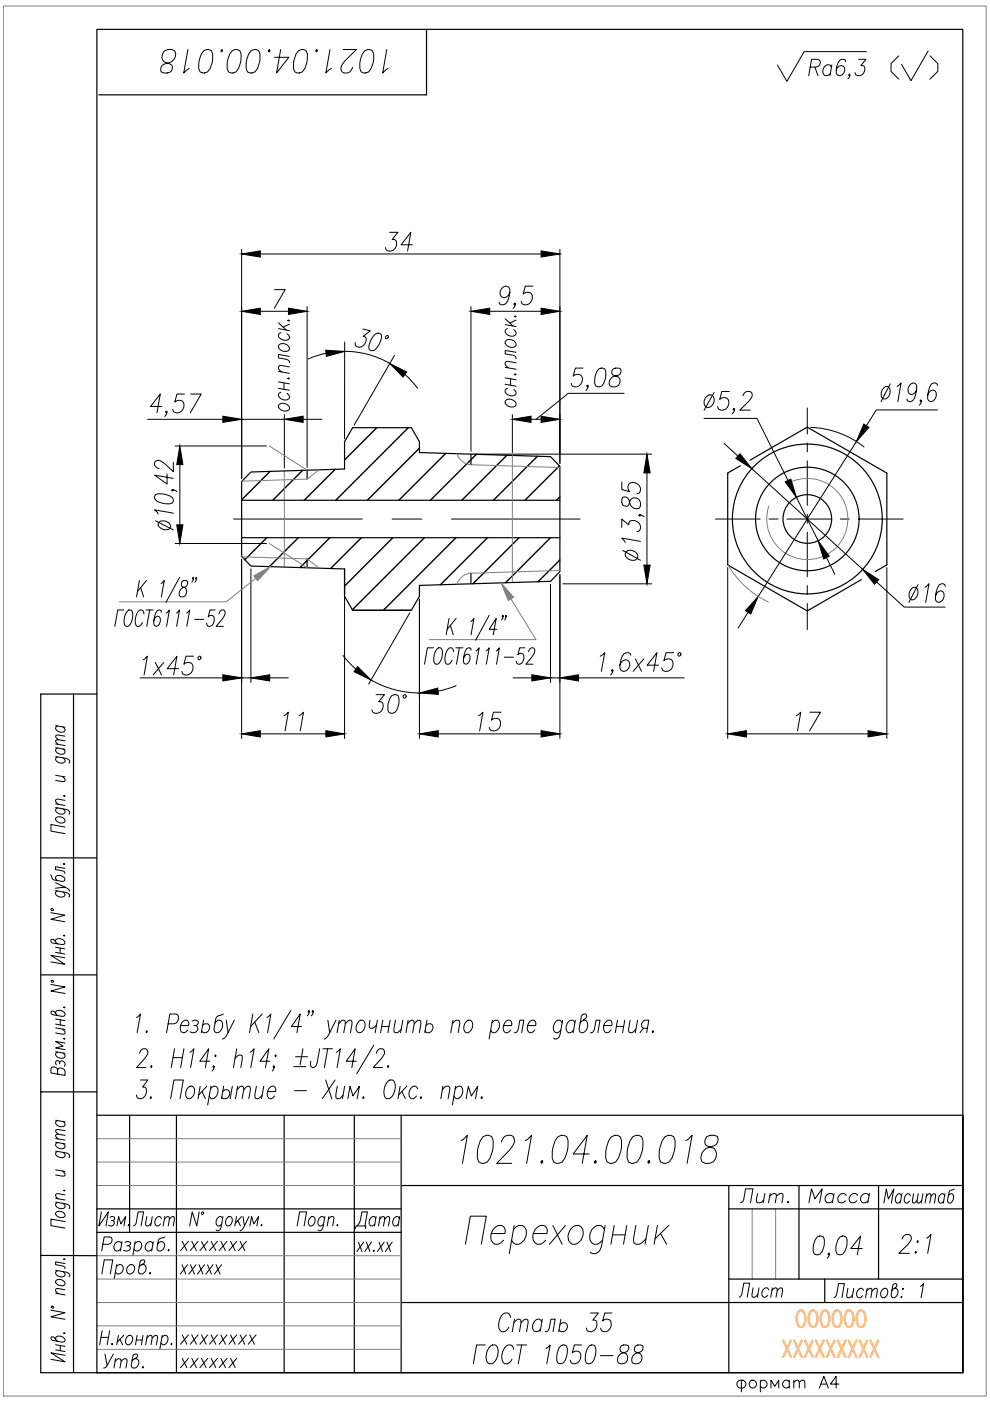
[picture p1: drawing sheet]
<svg xmlns="http://www.w3.org/2000/svg" width="210mm" height="297mm" viewBox="0 0 210 297" stroke-linecap="round" stroke-linejoin="round" font-family="sans-serif">
<defs><g id="words">
<text font-size="10.1" x="96.7" y="248">1021.04.00.018</text>
<g font-size="8.8">
<text x="32.8" y="16.6">1021.04.00.018</text>
<text x="187.7" y="18">( )</text>
</g>
<text font-size="7.9" x="189.4" y="267.1">2:1</text>
<g font-size="7.5">
<text x="104.4" y="283.6">Сталь 35</text>
<text x="99.1" y="290.3">ГОСТ 1050-88</text>
</g>
<text font-size="7.1" x="74.1" y="261.8">Дата</text>
<text font-size="7.1" fill="#ffbf7f" x="167.6" y="282.6">OOOOOO</text>
<g font-size="6.6">
<text x="186.3" y="256.5">Масштаб</text>
<text x="20.8" y="291.4">Утв.</text>
<text x="154.9" y="296.3">формат А4</text>
</g>
<g font-size="6.2">
<text x="155.9" y="256.1">Лит.</text>
<text x="170.4" y="256.1">Масса</text>
<text x="27.2" y="261.1">Лист</text>
<text x="155.6" y="276.2">Лист</text>
<text x="175.7" y="276.2">Листов: 1</text>
</g>
<text font-size="5.7" x="110.4" y="87.5" transform="rotate(-90 110.4 87.5)">осн.плоск.</text>
<g font-size="5.3">
<text x="62.1" y="88.5" transform="rotate(-90 62.1 88.5)">осн.плоск.</text>
<text x="74.4" y="266.7">xx.xx</text>
</g>
<g font-size="4.9">
<text x="37" y="266.3">xxxxxxx</text>
<text x="37" y="271.3">xxxxx</text>
<text x="37" y="286.1">xxxxxxxx</text>
<text x="37" y="291">xxxxxx</text>
</g>
</g></defs>
<!-- layer: Ax -->
<g fill="none" stroke="#000" stroke-width=".21">
<path d="M171.2 86.5v5.5M171.2 93.9v1.9M171.2 97.7v9.4M49.6 110h27.2M83.1 110h6.3M95.7 110h27.3M151.7 110h9.5M163.1 110h1.9M166.8 110h9.5M171.2 109.1v1.8M171.2 112.8v9.5M178.2 110h1.9"/>
<path d="M182 110h9.5M171.2 124.2v1.8M171.2 128v5.5"/>
</g>
<!-- layer: Hatch -->
<g fill="none" stroke="#000" stroke-width=".3">
<path d="M57.3 99.9l-6.1 6.1M64.2 99.7l-6.4 6.4M71.1 99.5l-6.6 6.6M79.9 90.7l-6.8 6.8M86.6 90.7l-15.4 15.4M88.9 95l-11 11.1M94.5 96.1l-9.9 10M101 96.3l-9.7 9.8M107.5 96.5l-9.6 9.6M113.9 96.7l-9.3 9.4M118.6 98.8l-7.3 7.3M56.6 114l-4.7 4.7"/>
<path d="M63.3 114l-6.2 6.1M69.9 114l-6.3 6.3M76.6 114l-6.5 6.5M83.3 114l-10.2 10.3M90 114l-15.3 15.3M96.7 114l-15.4 15.4M103.4 114l-10 10M110.1 114l-9.8 9.8M116.7 114l-9.5 9.5M118.7 118.7l-4.6 4.6M118.7 105.3l-.7 .8"/>
</g>
<!-- layer: 0 -->
<g fill="none" stroke="#000" stroke-width=".25">
<path d="M20.5 6.2h183.6v284.8h-183.6zM90.4 6.2v13.9h-69.4M65.1 99.7v1.9M99.9 96.3v2.2M157 98.8l-2.7 1.6v19.3M159 97.6l12.2-7 16.8 9.7v19.4M51.2 106.1h67.5M51.2 114h67.5M53.2 100.1l19.9-.7v-5.7l1.7-3h12.4l1.7 3v2.2l27.8 .9 2 2.1v22.3l-2 2.1-27.8 .8v2.3l-1.7 3h-12.4l-1.7-3v-5.8l-19.9-.6-2-2v-15.9zM65.1 118.5v1.9M154.3 119.7l16.8 9.8 11.5-6.6M188 119.7l-2.4 1.5"/>
<path d="M74.8 129.4h12.4M99.9 121.5v2.3M15.6 147.2v143.8M20.5 147.2h-11.9v143.8h195.5M8.6 181.9h11.9M8.6 206.7h11.9M8.6 231.5h.1M8.6 231.5h11.9M20.5 236.5h183.6M27.5 236.5v24.8M37.4 236.5v54.5M60.2 236.5v54.5"/>
<path d="M75.1 236.5v54.5M85.1 236.5v54.5M20.5 256.3h64.6M85.1 251.4h119M154.5 251.4v39.6M154.5 256.3h49.6M169.4 251.4v19.8M186.3 251.4v19.8M8.6 266.2h11.9M20.5 261.3h64.6M85.1 276.2h119M154.5 271.2h49.6"/>
<path d="M204.1 291v-54.5v54.5"/>
<circle cx="171.2" cy="110" r="15.9"/>
<circle cx="171.2" cy="110" r="11"/>
<circle cx="171.2" cy="110" r="5.2"/>
</g>
<!-- layer: Slim -->
<g fill="none" stroke="#808080" stroke-width=".21">
<path d="M.7 1.3h208.4v294.7h-208.4zM57.1 94.6l8 5.1M60.3 99.8v20.4M67.7 99.6l-2.6 2-13.9 .4M96.9 96.2a3.3 3.3 0 0 0 3 2.3l18.8 .6M108.6 96.6v26.9M51.2 118.1l13.9 .4 2.6 2M57.1 115.2l8 5.2M154.4 119.8a19.4 19.4 0 0 0 8.5 7.8M168 102a8.6 8.6 0 0 1 11.7 6.8 8.6 8.6 0 0 1-9.3 9.8 8.6 8.6 0 0 1-7.4-11.3M54.2 122.6l-6.2 5h-22.7M108.3 127l5.3 8.6h-22.6"/>
<path d="M118.7 120.9l-18.8 .6a3.3 3.3 0 0 0-3 2.4M20.5 246.4h64.6M20.5 241.4h64.6M20.5 251.4h64.6M159.5 256.3v14.9M164.5 256.3v14.9M20.5 271.2h64.6M20.5 266.2h64.6M20.5 276.2h64.6M20.5 286.1h64.6M20.5 281.1h64.6"/>
</g>
<!-- layer: Text -->
<g fill="none" stroke="#000" stroke-width=".21">
<path d="M171.8 14.2h1.2a.85 .85 0 0 0 .9-.7 .85 .85 0 0 0-.6-.9h-1.2l-.6 3.4M172.8 14.2l.6 1.8M176.3 14.2a.82 .82 0 0 0-.8-.5 .82 .82 0 0 0-.8 .5 1.02 1.02 0 0 0-.3 1.2 1.02 1.02 0 0 0 1 .6l.7-.4M176.4 13.7l-.4 2.3M179.3 13.1l-.1-.4-.7-.1a2.18 2.18 0 0 0-1.2 2.3v.7l.2 .3a1.15 1.15 0 0 0 1.4-.4 1.15 1.15 0 0 0-.1-1.4 1.02 1.02 0 0 0-1.5 .8M180.2 15.9l-.2 .1-.1-.1 .2-.2a.72 .72 0 0 1-.3 1M182.1 12.6h1.5l-1.1 1.3 .7 .2a1.26 1.26 0 0 1-.2 1.6 1.26 1.26 0 0 1-1.6 0l-.1-.3M183.7 10.9h-13.2l-3.7 6.4-2-3.5M26.3 129.3h-1.3l-.7 3.5M27.1 129.5l.2-.2h.5a2.62 2.62 0 0 1-.7 3.5h-.4a2.67 2.67 0 0 1 .4-3.3zM29.6 123.1l-.7 3.5M29.8 124.6l.6 2"/>
<path d="M30.5 130.2v-.4l-.4-.5a1.41 1.41 0 0 0-1.3 1.3 2.16 2.16 0 0 0 .3 2.2 1.04 1.04 0 0 0 1.1-.8M31 129.3h1.5M31.1 123.1l-1.9 2.3M31.7 129.3l-.6 3.5M34.2 123.7l.6-.6-.6 3.5M34.2 129.8v-.3l-.5-.2a2.44 2.44 0 0 0-1.1 2.3v.7l.4 .5a1.23 1.23 0 0 0 1-.9 1.23 1.23 0 0 0-.5-1.3 1.05 1.05 0 0 0-.9 1M35.3 130l.6-.7-.6 3.5M37.4 130l.7-.7-.6 3.5M38.1 122.4l-2.9 5.3M38.7 123.3a.78 .78 0 0 0 .4 1.3 1.03 1.03 0 0 1 .4 1.3 1.03 1.03 0 0 1-1.4 .5 1.42 1.42 0 0 1 1.2-2 .78 .78 0 0 0 .1-1.3zM39.6 130l.6-.7-.6 3.5M41 122.6l-.1 .1-.1-.1 .2-.2a.92 .92 0 0 1-.3 1"/>
<path d="M41.3 131.3h1.9M41.7 122.6l-.2 .1v-.1l.1-.2v.5l-.3 .5M45.6 129.3h-1.1l-.3 1.5a.69 .69 0 0 1 .6-.3 .69 .69 0 0 1 .6 .5 1.36 1.36 0 0 1-1.2 1.8l-.3-.2-.1-.5M46.4 130.2v-.2a.74 .74 0 0 1 1.2-.5 1.35 1.35 0 0 1-.4 1.6l-1.4 1.7h1.6M91.9 137.4h-1.3l-.6 3.4M92.7 137.5l.3-.1h.4a2.62 2.62 0 0 1-.6 3.4h-.4a2.67 2.67 0 0 1 .3-3.3zM95.2 131.1l-.6 3.5M95.5 132.6l.6 2M96.2 138.2l-.4-.8a1.41 1.41 0 0 0-1.3 1.3 2.13 2.13 0 0 0 .2 2.1 1.04 1.04 0 0 0 1.1-.8M96.6 137.4h1.5M96.7 131.1l-1.9 2.3M97.4 137.4l-.6 3.4"/>
<path d="M99.8 131.8l.7-.7-.6 3.5M99.9 137.9l-.1-.4-.5-.1a2.45 2.45 0 0 0-1 2.3v.6l.4 .5a1.3 1.3 0 0 0 .8-2l-.3-.1a.99 .99 0 0 0-.9 1M100.9 138l.7-.6-.6 3.4M103.1 138l.6-.6-.6 3.4M103.7 130.5l-2.9 5.2M105.2 138l.7-.6-.6 3.4M105.3 133.4h-1.6l1.5-2.3-.6 3.5M106.7 130.6l-.1 .2-.1-.2 .1-.1a.92 .92 0 0 1-.3 .9M106.9 139.3h2M107.3 130.6l-.1 .2-.1-.2 .2-.1v.1l-.3 .8M111.3 137.4h-1.1l-.4 1.4a.69 .69 0 0 1 .7-.3 .69 .69 0 0 1 .6 .5 1.36 1.36 0 0 1-1.2 1.8l-.3-.1-.1-.5M112.1 138.2v-.2a.74 .74 0 0 1 1.2-.5 1.35 1.35 0 0 1-.4 1.7l-1.4 1.6h1.5"/>
<path d="M11.8 158.5l2 .4M11.8 157.7l2 .4M11.8 153.9l2 .3M12.2 158.6l-.4 .3a1.18 1.18 0 0 0 2 .7v-.3l-.4-.5M12.2 153.9l-.4 .4a1.18 1.18 0 0 0 2 .6v-.3l-.4-.5M13.8 157.1l-1.9-.2-.1 .3 .6 .6M13.8 156.1l-1.9-.2-.1 .3 .6 .6M11.8 171.2l2.7 .6a.5 .5 0 0 1 .1 .8M11.8 160.4l2.7 .6a.5 .5 0 0 1 .1 .8M11.8 170.4l2 .4M11.8 164.4l2 .3M11.9 173.3a1.22 1.22 0 0 1 1.9 .9 1.18 1.18 0 0 1-2-.7z"/>
<path d="M12.2 171.3l-.4 .3a1.18 1.18 0 0 0 2 .7v-.3l-.4-.5M12.2 160.5l-.4 .3a1.18 1.18 0 0 0 2 .7v-.3l-.4-.5M13.2 164.6l.6 .6-.2 .5-1.8-.2M13.5 168.7l.3 .1zM13.8 175.3l-3-.5v1.4l3 .5M13.8 169.7l-1.9-.2-.1 .4 .6 .6M10.8 193.5l2.9 .5-2.9 .9 2.9 .5M10.8 185.5a1.33 1.33 0 0 0 .7 1.1l1.7 .3 .4-.1 .1-.2a1.17 1.17 0 0 0-1.9-.7v.3l.4 .5M10.9 192.7h.4v.3h-.4zM11.8 199.6v-.3a1.17 1.17 0 0 1 1.9 .7l-.1 .2-.4 .1-2.1-.4-.3-.3 .1-.4a.84 .84 0 0 1 1 .7l.3 .2M11.8 188.8l2.7 .6a.52 .52 0 0 1 .1 .8M11.8 187.1l1.9 1-1.9 .2"/>
<path d="M12.2 188.9a.5 .5 0 0 0-.4 .3 .5 .5 0 0 0 .1 .5 1.26 1.26 0 0 0 1.8 .2v-.3l-.4-.5M13.5 198.4l.1-.1 .1 .1zM13.5 183.2l.1-.1 .1 .1zM13.7 188.1a1.13 1.13 0 0 1 1 .9M13.7 184.1l-1.9-.3v.6l1.8 .4 .1 .4M10.8 208.7l3 .6-3 .8 3 .5M10.9 207.9h.4v.3h-.4zM11.8 200.8l1.9 .4M11.8 201.9l1.9 .4M11.8 214.9v-.4a1.18 1.18 0 0 1 2 .7l-.6 .3-2.1-.4-.3-.3v-.3l.2-.1a.88 .88 0 0 1 .9 .7l.3 .2M11.8 217.9l2 .4M11.8 216l2 .4"/>
<path d="M11.8 217.1l2 .4M12.7 201v1.1M12.8 216.2v1.1M13.2 218.2l.6 .6-.2 .4-1.8-.2M13.5 213.6h.3l-.2 .1zM13.7 203.1l-2.9-.6 2.9 1.9-2.9-.5M28.9 215.7l.9-.7-.7 3.9M31.1 218.6l.1 .2-.1 .1-.1-.1zM35.7 217.1h1.2a1.28 1.28 0 0 0 .8-1.9l-.4-.2h-1.3l-.7 3.9M38.3 217.4h1.7a.73 .73 0 0 0-.2-.9 .73 .73 0 0 0-.9 0 1.59 1.59 0 0 0-.2 2.4h.4l.7-.5M40.7 216.5l.5-.2 .8 .2 .1 .4-.2 .4-.8 .1M41.5 217.4a.79 .79 0 0 1 .5 .9 .79 .79 0 0 1-.7 .6h-.6l-.4-.1"/>
<path d="M43 217.4a.85 .85 0 0 1 1.3-.2 .85 .85 0 0 1-.1 1.4l-.5 .3h-.6l-.3-.3M43.2 216.3l-.5 2.6M47.4 215l-1.1 .4-.5 .5-.4 2.3 .2 .6 .2 .1a1.53 1.53 0 0 0 1.3-1 1.53 1.53 0 0 0-.4-1.6h-.4l-.7 .6M48 216.3l.4 2.6 1.3-2.6M48.4 218.9a1.62 1.62 0 0 1-1.3 1.4M53.6 215l-.7 3.9M54 216.7l.9 2.2M55.6 215l-2.5 2.6M56.6 215.7l.8-.7-.7 3.9M61.7 214.2l-3.7 6.1M63.9 217.6h-2.1l1.9-2.6-.7 3.9M65.6 214.4l-.2 .2-.1-.2 .2-.2a.97 .97 0 0 1-.3 1.2"/>
<path d="M66.4 214.4l-.1 .2-.1-.2 .1-.2a.97 .97 0 0 1-.3 1.2M69.5 216.3l.4 2.6 1.3-2.6M69.9 218.9a1.65 1.65 0 0 1-1.2 1.4M71.8 217.1l.9-.8 .5 .2v.6l-.3 1.8M71.9 216.3l-.4 2.6M73.2 217.1l.9-.8 .5 .2v.6l-.3 1.8M76.2 216.5l.7-.2a1.53 1.53 0 0 1 .4 1.6 1.53 1.53 0 0 1-1.3 1 1.56 1.56 0 0 1 .2-2.4zM78.5 216.3l-.2 1v.5l.3 .2 .7-.2 .5-.5M80 216.3l-.4 2.6M80.9 217.6h1.6M81.2 216.3l-.5 2.6M82.7 216.3l-.5 2.6"/>
<path d="M83.8 216.3l-.3 1.9 .1 .6 .2 .1h.4l.9-.7M85.4 216.3l-.5 2.6M86.4 217.1l.9-.8 .5 .2v.6l-.3 1.8M86.5 216.3l-.4 2.6M87.8 217.1l.9-.8 .5 .2v.6l-.3 1.8M90.3 217.4a.85 .85 0 0 1 1.3-.2 .85 .85 0 0 1-.1 1.4l-.5 .3h-.5l-.4-.3M90.5 216.3l-.4 2.6M95.9 217.1l.8-.8h.5l.2 .2 .1 .4-.4 2M96 216.3l-.4 2.6M99 216.5l.7-.2a1.53 1.53 0 0 1 .4 1.6 1.53 1.53 0 0 1-1.3 1 1.59 1.59 0 0 1 .2-2.4zM104.3 216.9l.7-.6h.4a1.53 1.53 0 0 1 .4 1.6 1.53 1.53 0 0 1-1.3 1l-.5-.5M104.4 216.3l-.7 4"/>
<path d="M106.8 217.4h1.7a.74 .74 0 0 0-.2-.9 .74 .74 0 0 0-1 0 1.59 1.59 0 0 0-.1 2.4h.4l.7-.5M109 218.9l.6-.1 .3-.6 .3-1.9h.9l-.5 2.6M111.9 217.4h1.7a.74 .74 0 0 0-.2-.9 .74 .74 0 0 0-1 0 1.59 1.59 0 0 0-.1 2.4h.4l.7-.5M119.2 216.9a.75 .75 0 0 0-1.2-.4 1.59 1.59 0 0 0-.2 2.4h.4l.7-.5M119.3 216.3l-.5 3-.3 .6a.74 .74 0 0 1-1.1 .2M121.9 216.9l-.5-.6a1.53 1.53 0 0 0-1.2 2.3l.3 .3h.5l.6-.5M122 216.3l-.5 2.6M123.7 216.3h.4a1.53 1.53 0 0 1 .4 1.6 1.53 1.53 0 0 1-1.3 1l-.2-.1-.2-.6 .5-2.8 .5-.4h.4l.1 .2a1.18 1.18 0 0 1-.9 1.3l-.4 .4M125.2 218.9l.6-.1 .6-2.5h.8l-.4 2.6M128 217.4h1.7a.73 .73 0 0 0-.1-.9 .73 .73 0 0 0-1 0 1.59 1.59 0 0 0-.1 2.4h.4l.6-.5M130.7 217.6h1.5M130.9 216.3l-.4 2.6"/>
<path d="M132.5 216.3l-.5 2.6M133.6 216.3l-.3 1.9v.6l.3 .1h.4l.8-.7M135.2 216.3l-.5 2.6M136.4 218l-.7 .9M137.3 218h-.9a.95 .95 0 0 1-.4-.9 .95 .95 0 0 1 .7-.8h.9l-.5 2.6M138.3 218.8l.2-.2 .1 .2-.2 .1zM11.8 237.5l2 .3M11.8 223l2 .3M12.2 237.6l-.4 .3a1.18 1.18 0 0 0 2 .6v-.2l-.4-.5M12.2 226.8a.78 .78 0 0 0-.6-.6 .78 .78 0 0 0-.8 .4v.9l3 .5v-.9a.87 .87 0 0 0-.7-.6 .87 .87 0 0 0-.9 .3v.9M12.2 223.1l-.4 .3a1.18 1.18 0 0 0 2 .6v-.3l-.4-.4M12.6 225.2a.61 .61 0 0 1 .7-.3 .61 .61 0 0 1 .5 .5l-.2 .7"/>
<path d="M12.6 225.5l-.1-.5-.6-.1-.1 .3 .1 .6M13.5 220.2l.3 .1h-.2zM13.8 239.7l-1.9-.2-.1 .4 .6 .6M13.8 221.1l-2-.3 1.6 1-1.6 .4 2 .3M29.6 223.3v-.2a.98 .98 0 0 1 1.6-.6 1.05 1.05 0 0 1-.1 1.4l-2.2 2.4h2M29.8 229h1.6l-1.2 1.5h.5a1.47 1.47 0 0 1 .2 1.6 1.47 1.47 0 0 1-1.4 .8l-.4-.2-.2-.5M32 232.6l.1 .1-.2 .2-.1-.2zM32.1 226l.1 .1-.1 .2-.2-.2zM36.2 232.9l.7-3.9h2l-.7 3.9M36.7 224.2h2M37 222.4l-.7 3.9M39 222.4l-.7 3.9"/>
<path d="M40 230.5l.8-.2a1.53 1.53 0 0 1 .4 1.6 1.53 1.53 0 0 1-1.3 1 1.59 1.59 0 0 1 .1-2.4zM40.3 223.1l.8-.7-.7 3.9M42.4 230.3l-.4 2.6M42.8 231.4l.7 1.5M43.9 230.3l-1.8 1.9M44.5 225h-2.1l1.8-2.6-.7 3.9M44.6 230.9l.7-.6h.4a1.53 1.53 0 0 1 .4 1.6 1.53 1.53 0 0 1-1.3 1l-.4-.5M44.7 230.3l-.7 4M45.4 226.1l-.2 .2-.1-.2 .2-.1a.93 .93 0 0 1-.3 1.1M45.7 223.7l.1 .2-.2 .1-.1-.1zM47.2 231.4a.85 .85 0 0 1 1.3-.2 .85 .85 0 0 1-.1 1.4l-.5 .3h-.5l-.4-.3M47.4 230.3l-.4 2.6"/>
<path d="M49.3 230.3l-.5 2.6M49.8 224.4l.9-.7 .6 .2-.2 2.4M50.2 222.4l-.7 3.9M50.3 231.1l.8-.8 .5 .2 .1 .6-.4 1.8M50.4 230.3l-.5 2.6M51.7 231.1l.8-.8 .6 .2v.6l-.3 1.8M53 223.1l.9-.7-.7 3.9M54.4 230.3l-.4 1.9 .1 .5 .2 .2h.4l.9-.7M55.9 230.3l-.4 2.6M56.7 231.4h1.7a.74 .74 0 0 0-.1-.9 .74 .74 0 0 0-1 0 1.59 1.59 0 0 0-.1 2.4h.4l.7-.5M57.2 225h-2.1l1.9-2.6-.7 3.9M58.2 226.1l-.2 .2-.1-.2 .2-.1a.93 .93 0 0 1-.4 1.1"/>
<path d="M58.5 223.7l.1 .2-.2 .1-.1-.1zM62.3 226.1h2.5M62.4 231.2h2.6M62.7 224h2.5M64.2 222.4l-.6 3.4M67.8 222.4l-.6 3-.4 .7-.3 .2-.5-.2-.2-.7 .1-.4M68.5 222.4h2M69.1 229l1.2 3.9M69.5 222.4l-.7 3.9M71 229l-2.6 3.9M71.3 223.1l.9-.7-.7 3.9M71.5 230.3l-.3 2.4 .3 .2h.4l.8-.7"/>
<path d="M73.1 230.3l-.5 2.6M73.8 232.9l.4-2.6 .6 2.1 1.4-2.1-.5 2.6M75.5 225h-2.1l1.9-2.6-.7 3.9M77.1 232.6l.1 .1-.2 .2-.1-.2zM79.3 221.6l-3.7 6M79.8 223.3v-.2a.98 .98 0 0 1 1.6-.6 1.05 1.05 0 0 1-.1 1.4l-2.2 2.4h2M82.3 226l.1 .1-.2 .2-.1-.2zM82.3 229.2l.4-.2h.5a2.29 2.29 0 0 1 .2 3 .98 .98 0 0 1-1 .9 .98 .98 0 0 1-1-.9 3.2 3.2 0 0 1 .9-2.8zM84.8 230.3l-.4 2.6M85.2 231.4l.7 1.5M86.3 230.3l-1.8 1.9M88.6 230.9l-.5-.6a1.53 1.53 0 0 0-1.3 1 1.53 1.53 0 0 0 .4 1.6h.4l.7-.5"/>
<path d="M89.3 232.6l.1 .1-.2 .2-.1-.2zM93.8 231.1l.8-.8h.4l.3 .2 .1 .4-.4 2M93.9 230.3l-.4 2.6M96.5 230.9l.7-.6h.4a1.53 1.53 0 0 1 .4 1.6 1.53 1.53 0 0 1-1.3 1l-.4-.5M96.6 230.3l-.7 4M98.8 232.9l.5-2.6 .6 2.1 1.4-2.1-.5 2.6M102.2 232.6l.1 .1-.2 .2-.1-.2zM11.8 254.9l2.7 .5a.5 .5 0 0 1 .1 .9M11.8 244.1l2.7 .5a.5 .5 0 0 1 .1 .8M11.8 254.1l2 .3M11.8 248l2 .4M11.8 242.2l2 .3"/>
<path d="M11.8 241.4l2 .3M11.9 257a1.22 1.22 0 0 1 1.9 .8 1.18 1.18 0 0 1-2-.6zM12.2 255l-.4 .3a1.18 1.18 0 0 0 2 .6v-.3l-.4-.5M12.2 244.1l-.4 .4a1.18 1.18 0 0 0 2 .6v-.3l-.4-.5M12.2 242.3l-.4 .3a1.18 1.18 0 0 0 2 .6v-.3l-.4-.5M13.2 248.3l.6 .6-.2 .4-1.8-.2M13.5 252.4h.3l-.2 .1zM13.8 259l-3-.5v1.4l3 .5M13.8 253.3l-1.9-.2-.1 .5 .6 .6M13.8 240.7l-1.9-.2-.1 .4 .6 .6M21.5 256.9l-.5 3 2-3-.5 3M23.3 258.1l.4-.2 .6 .2-.1 .6-.6 .1"/>
<path d="M23.9 258.8l.3 .3a.73 .73 0 0 1-.3 .8 .73 .73 0 0 1-.9-.1M24.8 259.9l.4-2 .4 1.6 1-1.6-.3 2M42.2 256.9l-.5 3-.9-3-.6 3M42.8 257h.3l.1 .2-.3 .3-.1-.1zM47.2 258.4l-.4-.5a1.15 1.15 0 0 0-.9 .8 1.15 1.15 0 0 0 .3 1.2h.3l.5-.4M47.3 257.9l-.6 2.7a.56 .56 0 0 1-.9 .2M48.3 258.1l.6-.2a1.16 1.16 0 0 1 .3 1.2 1.16 1.16 0 0 1-1 .8 1.2 1.2 0 0 1 .1-1.8zM50.2 257.9l-.4 2M50.4 258.8l.6 1.1M51.2 257.9l-1.3 1.5M51.5 257.9l.3 2 1-2M51.8 259.9a1.23 1.23 0 0 1-.9 1"/>
<path d="M53 259.9l.3-2 .5 1.6 1-1.6-.3 2M55.4 259.8l.1-.1 .1 .1-.2 .1zM63 259.9l.5-3h1.5l-.5 3M65.6 258.4l.5-.5h.3a1.14 1.14 0 0 1 .3 1.3 1.14 1.14 0 0 1-.9 .7 1.06 1.06 0 0 1-.2-1.5zM68.8 258.4l-.4-.5a1.15 1.15 0 0 0-.9 .8 1.15 1.15 0 0 0 .3 1.2h.3l.5-.4M68.9 257.9l-.6 2.7a.53 .53 0 0 1-.9 .2M69.6 258.5l.7-.6 .5 .2-.3 1.8M69.7 257.9l-.3 2M71.4 259.8l.2-.1v.1l-.1 .1zM109 259.8l-1 6M117.2 259.8l2 4M119.9 259.8l-3.4 4"/>
<path d="M128.3 259.8l-.8 4.6a1.71 1.71 0 0 1-1.9 1.4l-.5-.3M130.2 259.8l-.7 4M132.9 259.8l-.7 4M134.8 259.8l-.5 2.9 .1 .8 .4 .3h.8l1.4-1.1M137.5 259.8l-.7 4M139.4 259.8l-.7 4M141.8 259.8l-2.9 2.9M10.8 277.8l3 .5-3 .9 3 .5M10.9 277h.4v.3h-.4zM11.8 269.3l2.7 .6 .3 .4-.2 .4M11.8 274.2l2 .4M11.9 271.4a1.22 1.22 0 0 1 1.9 .9 1.18 1.18 0 0 1-2-.7z"/>
<path d="M12.2 269.4l-.4 .3a1.18 1.18 0 0 0 2 .7v-.3l-.4-.5M13.5 267h.3l-.2 .1zM13.8 273.5l-1.9-.3-.1 .5 .6 .6M13.8 267.9l-2-.4v.6l1.8 .5 .2 .4M21.6 270.1l.5-3h1.8l-.5 3M21.8 263.8h1.2a.81 .81 0 0 0 .7-.7 .81 .81 0 0 0-.5-.8h-1.1l-.5 2.9M24.7 268.5a.8 .8 0 0 1 1-.3 .8 .8 0 0 1 .4 1.1 .86 .86 0 0 1-.7 .8 .86 .86 0 0 1-.9-.4M24.8 268.1l-.6 3M25.8 263.7a.86 .86 0 0 0-1-.4 .86 .86 0 0 0-.6 .8 .79 .79 0 0 0 .3 1.1 .79 .79 0 0 0 1.1-.4M25.9 263.2l-.4 2M26.5 263.4a.77 .77 0 0 1 1.2 .3l-.5 .4h-.3M27.1 268.5a.79 .79 0 0 1 1.1-.3 .79 .79 0 0 1 .3 1.1 .83 .83 0 0 1-.8 .8 .83 .83 0 0 1-.9-.8z"/>
<path d="M27.2 264.1l.4 .3a.69 .69 0 0 1-.5 .8l-.9-.1M28.6 263.7a.78 .78 0 0 1 .7-.5 .78 .78 0 0 1 .7 .5 1.08 1.08 0 0 1-.2 1.2 1.08 1.08 0 0 1-1.2 .2l-.2-.3M28.7 263.2l-.5 3M30.1 268.1a.88 .88 0 0 1 .9 .6 .88 .88 0 0 1-.3 1 .77 .77 0 0 1-1.3 .1l-.1-.3 .4-2.1 .4-.3h.4l.2 .4-.2 .3-1 .7M31.7 270l.1-.2 .1 .2-.1 .1zM32.4 263.7a.86 .86 0 0 0-.9-.4 .86 .86 0 0 0-.7 .8 .78 .78 0 0 0 .4 1.1 .78 .78 0 0 0 1-.4M32.5 263.2l-.3 2M35 262.3l-1 .3-.4 .4-.3 2a1 1 0 0 0 1.4-.1 1 1 0 0 0 0-1.4v-.1a.82 .82 0 0 0-1.2 .3M98.7 263.8l1-5.9h3.4l-1 5.9M104.1 261.5h2.9a1.21 1.21 0 0 0-.3-1.5 1.21 1.21 0 0 0-1.6 .1 2.41 2.41 0 0 0-.6 3.4 1.49 1.49 0 0 0 2.3-.5M108.9 260.7a1.46 1.46 0 0 1 1.3-.9 1.46 1.46 0 0 1 1.3 .9 2.34 2.34 0 0 1-2.2 3.1l-.5-.3-.3-.5M113.1 261.5h2.9a1.21 1.21 0 0 0-.4-1.5 1.21 1.21 0 0 0-1.6 .1 2.21 2.21 0 0 0-.1 3.7h.7l1.1-.8"/>
<path d="M120.9 260.7a1.44 1.44 0 0 1 1.4-.9 1.44 1.44 0 0 1 1.3 .9 2.34 2.34 0 0 1-2.3 3.1 1.74 1.74 0 0 1-.8-2.3zM128.2 260.7a1.31 1.31 0 0 0-2.1-.6 2.46 2.46 0 0 0-.6 3.4 1.48 1.48 0 0 0 2.2-.5M129.9 261.8h2.6M140 261.5l1.3 2.3M173.3 262.3l.5-.2 .8 .2a3.6 3.6 0 0 1-.7 3.6l-.5 .1-.8-.1a3.6 3.6 0 0 1 .7-3.6zM175.9 265.9l-.2 .1-.2-.1 .2-.2a.85 .85 0 0 1-.3 1.1M178.1 262.3l.5-.2 .8 .2a3.6 3.6 0 0 1-.7 3.6l-.5 .1-.7-.1a3.5 3.5 0 0 1 .6-3.6zM182.8 264.7h-2.4l2.1-2.6-.7 3.9M11.8 283.9v-.3a1.18 1.18 0 0 1 2 .7l-.6 .3-2.1-.4-.3-.4v-.3h.2a.88 .88 0 0 1 .9 .6l.3 .3M11.8 285.1l2 .4M11.8 286.2l2 .4M12.8 285.3v1.1"/>
<path d="M13.5 282.6l.3 .1-.2 .1zM13.8 287.4l-3-.6 3 1.9-3-.5M21.4 283.5h1.6M21.7 282.1l-.6 3M23.2 282.1l-.5 3M25.1 283.1l-.3 2M26.2 283.1l-1.3 1.4M26.8 283.5a.69 .69 0 0 1 1.1-.2 1.19 1.19 0 0 1-.9 1.8 .99 .99 0 0 1-.2-1.6zM29.1 283.1l-.4 2M30.3 283.1l-.3 2M31.1 283.7l.7-.6 .4 .2-.2 1.8M31.2 283.1l-.3 2"/>
<path d="M32.3 283.7l.6-.6 .5 .2-.2 1.8M34.3 283.5l.6-.4h.3a1.13 1.13 0 0 1 .3 1.3 1.13 1.13 0 0 1-1 .7l-.4-.4M34.4 283.1l-.5 3"/>
</g>
<!-- layer: Wide -->
<g fill="none" stroke="#ffbf7f" stroke-width=".51">
<path d="M166.1 284.2l1.6 3.5M167.7 284.2l-1.6 3.5M168.4 284.2l1.6 3.5M170 284.2l-1.6 3.5M170.7 284.2l1.6 3.5M172.3 284.2l-1.6 3.5M173 284.2l1.6 3.5M174.6 284.2l-1.6 3.5M175.3 284.2l1.6 3.5M176.9 284.2l-1.6 3.5M177.6 284.2l1.7 3.5M179.3 284.2l-1.7 3.5"/>
<path d="M179.9 284.2l1.7 3.5M181.6 284.2l-1.7 3.5M182.3 284.2l1.6 3.5M183.9 284.2l-1.6 3.5M184.6 284.2l1.6 3.5M186.2 284.2l-1.6 3.5"/>
</g>
<!-- layer: Dim -->
<g fill="none" stroke="#000" stroke-width=".21">
<path d="M51.2 52.9v48.6M55.2 53.8h59.5M82.6 49.3h1.8l-1.3 1.5h.5l.3 .2a1.49 1.49 0 0 1-.2 1.7 1.49 1.49 0 0 1-1.8 .3l-.2-.5M87.4 51.9h-2.4l2.1-2.6-.7 3.9M118.7 52.9v45.4M55.2 66h6M58.2 61.4h2.3l-2.3 4M65.1 65v34.1M69.1 74.9l-3.8 1.2M73.1 72.5v20.5M73.1 74.5a19.2 19.2 0 0 1 9.5 2.6M77 69.7l1.5 .4-1.5 1.2 .4 .1a1.48 1.48 0 0 1-.2 1.7 1.48 1.48 0 0 1-1.5 .4l-.3-.3-.1-.6"/>
<path d="M79.3 71.1l.5-.4 .5-.1 .6 .4a4 4 0 0 1-1.6 3.3l-.5 .1-.6-.4a4.2 4.2 0 0 1 1.1-2.9zM81.9 71.2h.4v.3l-.3 .3-.2-.1zM83.6 75.4l-8.5 14.7M85.9 79.4l2.6 2.9M99.9 65v30.7M103.8 66h10.9M108.1 62a1.22 1.22 0 0 1-1.8 .9 1.32 1.32 0 0 1 0-1.6 1.32 1.32 0 0 1 1.5-.4l.3 .3a4.6 4.6 0 0 1-.9 3.2l-.9 .2-.4-.2-.1-.3M113 60.7h-1.6l-.5 1.7a1.12 1.12 0 0 1 1.5-.3 1.12 1.12 0 0 1 .4 1.4 1.31 1.31 0 0 1-.9 1.1 1.31 1.31 0 0 1-1.3-.4l-.1-.3M123.6 78h-1.6l-.5 1.8a1.11 1.11 0 0 1 1.5-.3 1.11 1.11 0 0 1 .4 1.4 1.3 1.3 0 0 1-.8 1.1 1.3 1.3 0 0 1-1.4-.4l-.1-.3M126.9 78.2l.6-.2 .7 .2a3.6 3.6 0 0 1-.6 3.6l-.5 .2-.8-.2a3.7 3.7 0 0 1 .6-3.6zM130 78.2a.82 .82 0 0 0 .1 1.4 1.25 1.25 0 0 1 1.3 1.7 1.31 1.31 0 0 1-2.2 .3 1.42 1.42 0 0 1 1.2-1.8l.6-.2a.99 .99 0 0 0 .6-1.4l-.4-.2zM31.3 88.9h16"/>
<path d="M34.3 86.2h-2.4l2.1-2.7-.7 4M35.4 87.3l-.2 .2-.1-.2 .2-.2a.94 .94 0 0 1-.4 1.2M36.8 98v2l-1.9-1.7a1.54 1.54 0 0 0-1.9-.5l-.2 .2a1.05 1.05 0 0 0 .9 1.3M37.1 94.6h19.4M38.1 98.5v12.8M39.1 83.5h-1.6l-.4 1.8a1.1 1.1 0 0 1 1.4-.3 1.1 1.1 0 0 1 .5 1.4 1.3 1.3 0 0 1-.9 1.1 1.3 1.3 0 0 1-1.4-.4l-.1-.3M40.4 83.5h2.3l-2.3 4M51.2 88.9h9.1M60.3 87.9v11.3M64.3 88.9h3.9M100.5 96.3h37.7M108.6 87.9v8"/>
<path d="M112.6 88.9h2.1M124.7 81.8l-.2 .2-.1-.2 .2-.2a.88 .88 0 0 1-.4 1.2M132.3 83.4h-11.8l-6.8 5.5M149.3 88.7h11.2l6.6 13.2M149.6 84.3a.97 .97 0 0 1 .9-.6 .97 .97 0 0 1 .9 .6 1.55 1.55 0 0 1-1.5 2.1 1.29 1.29 0 0 1-.3-2.1zM151.4 83.2l-2.1 3.8M153.5 94l2.9 2.7M154.7 83h-1.7l-.4 1.7a1.11 1.11 0 0 1 1.4-.3 1.11 1.11 0 0 1 .5 1.4 1.31 1.31 0 0 1-.9 1.1 1.31 1.31 0 0 1-1.3-.3l-.1-.4M155.8 86.8l-.2 .2-.2-.2 .2-.2a.88 .88 0 0 1-.3 1.1M157.6 83.9a1.07 1.07 0 0 1 .7-.9 1.07 1.07 0 0 1 1.1 .4 1.55 1.55 0 0 1-.6 1.7l-1.9 1.9h2.2M159.4 99.4l23.5 21.3M171.8 90.6a19.4 19.4 0 0 1 11.4 4.2"/>
<path d="M181.6 93.6l-20.9 32.9M187.5 82.1l.7-.2a1.53 1.53 0 0 1 .4 1.6 1.53 1.53 0 0 1-1.3 1.1 1.59 1.59 0 0 1 .2-2.5zM188.8 81.4l-2 3.8M190.2 81.9l.9-.7-.7 4M194.4 82.5a1.09 1.09 0 0 1-1.6 1 1.47 1.47 0 0 1 .9-2.3l.4 .2a3.7 3.7 0 0 1-.6 3.6l-.7 .2-.4-.2-.1-.4M195.4 85l-.2 .2-.1-.2 .1-.2a.97 .97 0 0 1-.3 1.1M198.8 86.9h-13l-2.1 3.4M198.8 81.7l-.1-.3-.4-.2-.8 .2a5.2 5.2 0 0 0-.8 3.2l.2 .4 .4 .2a1.45 1.45 0 0 0 1-2.3l-.4-.2a1.27 1.27 0 0 0-1.2 1.1M33 104.9a4 4 0 0 1 3.6 .6l.2 .5-.2 .6a4 4 0 0 1-3.6-.6l-.2-.4zM33 110.4l3.8 2M33.7 110.7a1.6 1.6 0 0 1 2.5 1.1 1.53 1.53 0 0 1-1.6 .4 1.53 1.53 0 0 1-1.1-1.3zM35.4 100.5v2.1l-2.6-1.9 4 .7"/>
<path d="M36.6 103.8l.2 .2-.2 .1-.2-.2a.97 .97 0 0 1 1.1 .4M36.8 108.8l-4-.7 .7 .8M37.1 115.2h19.4M51.2 118.6v38M131.8 111.8v-1.7l1.5 1.2v-.5l.2-.3a1.49 1.49 0 0 1 1.8 .2 1.49 1.49 0 0 1 .3 1.8l-.5 .2M131.8 102.2v1.6l1.7 .4a1.11 1.11 0 0 1-.2-1.4 1.11 1.11 0 0 1 1.4-.4 1.31 1.31 0 0 1 1 .8 1.31 1.31 0 0 1-.3 1.4l-.3 .1M132 105.4a1.19 1.19 0 0 0 .8 1.9h.3l.2-.3a1.25 1.25 0 0 1 1.8-1.4 1.32 1.32 0 0 1 .3 2.2 1.43 1.43 0 0 1-1.9-1.1l-.2-.7a.98 .98 0 0 0-1.3-.6zM132 116.7l3.8 2.1M132.8 117a1.55 1.55 0 0 1 2.4 1.2 1.51 1.51 0 0 1-2.6-.4v-.5zM135.6 109.1l.2 .2-.2 .2-.2-.3a.94 .94 0 0 1 1.2 .4M135.8 114.8l-4-.7 .8 .9M137.2 100.3v19.5"/>
<path d="M168.9 105.4l4.6 9.3M175.2 118.2l1.8 3.6M30.3 139.9l.9-.8-.6 4M41 139.1h-1.6l-.4 1.7a1.1 1.1 0 0 1 1.4-.2 1.1 1.1 0 0 1 .5 1.4 1.3 1.3 0 0 1-.9 1 1.3 1.3 0 0 1-1.3-.3l-.1-.4M53.2 120.6v24.1M72.7 139l2.7 2.9M73.1 126.5v30.1M86.9 129.9l-8.7 15.1M88.9 127v29.6M116.7 123.9v20.8M118.7 121.8v34.8M119.3 123.8h18.9"/>
<path d="M127.3 139.1l.9-.7-.7 3.9M133.7 138.9l-.1-.3-.4-.2-.9 .2a4.7 4.7 0 0 0-.8 3.2l.2 .4a1.25 1.25 0 0 0 1.7-.6 1.25 1.25 0 0 0-.6-1.7 1.37 1.37 0 0 0-1.4 1.1M134.7 139.7l1.3 2.6M136.5 139.7l-2.3 2.6M142.8 138.4h-1.6l-.4 1.7a1.11 1.11 0 0 1 1.4-.3 1.11 1.11 0 0 1 .4 1.4 1.31 1.31 0 0 1-.8 1.1 1.31 1.31 0 0 1-1.4-.3l-.1-.4M154.3 120.3v36.3M158.6 129.8l-2.1 3.4M185.9 123.4l5.8 5.3h8.7M188 120.3v36.3M193.4 124.7l.7-.2a1.53 1.53 0 0 1 .4 1.6 1.53 1.53 0 0 1-1.3 1.1 1.59 1.59 0 0 1 .2-2.5zM194.7 124l-2 3.7M196.1 124.5l.9-.7-.7 3.9"/>
<path d="M200.4 124.3l-.1-.3-.4-.2-.7 .2a5.2 5.2 0 0 0-.9 3.2l.3 .3 .4 .2a1.43 1.43 0 0 0 .9-2.2l-.4-.2a1.27 1.27 0 0 0-1.2 1.1M29.7 143.7h17.6M32.9 140.5l1.4 2.6M34.7 140.5l-2.2 2.6M37.9 141.8h-2.5l2.1-2.7-.7 4M51.2 143.7h2M55.2 155.6h13.9M57.2 143.7h3.9M60.2 151.7l.9-.7-.7 4M63.4 151.7l1-.7-.7 4M78.7 144.2a20.5 20.5 0 0 0 10.2 2.7M79.7 147.3h1.8l-1.2 1.5h.5l.3 .2a1.43 1.43 0 0 1-.3 1.8 1.43 1.43 0 0 1-1.8 .1l-.1-.4"/>
<path d="M83.1 147.5l.5-.2 .8 .2a3.6 3.6 0 0 1-.7 3.5l-.5 .2-.7-.2a3.6 3.6 0 0 1 .6-3.5zM92.9 155.6h21.8M96.7 145.4l-3.8 1.1M101.5 151.7l.9-.7-.7 4M106.2 151h-1.6l-.4 1.7a1.11 1.11 0 0 1 1.4-.3 1.11 1.11 0 0 1 .5 1.4 1.31 1.31 0 0 1-.9 1.1 1.31 1.31 0 0 1-1.3-.3l-.2-.4M108.8 143.7h4M116.7 143.7h2M122.7 143.7h22.4M129.9 142.2l-.1 .1-.2-.1 .2-.2a.88 .88 0 0 1-.3 1.1M139.6 141h-2.4l2.1-2.6-.7 3.9M158.2 155.6h25.9M168.9 151.7l.9-.7-.7 4"/>
<path d="M171.7 151h2.3l-2.4 4"/>
<circle cx="42.3" cy="139.5" r=".35"/>
<circle cx="144" cy="138.8" r=".35"/>
<circle cx="85.8" cy="147.7" r=".35"/>
</g>
<g fill="#000" stroke="#000" stroke-width=".21">
<path d="M51.2 53.8l4-.6v1.3zM114.7 53.2l4 .6-4 .7zM51.2 66l4-.7v1.4zM61.2 65.3l3.9 .7-3.9 .7zM69.1 74.3l4 .2-3.9 1.1zM82.6 77.1l3.6 1.8-.7 1zM99.9 66l3.9-.7v1.4zM114.7 65.3l4 .7-4 .7zM38.1 94.6l.7 3.9h-1.3zM47.3 88.2l3.9 .7-3.9 .7zM60.3 88.9l4-.7v1.4zM108.6 88.9l4-.7v1.4z"/>
<path d="M114.7 88.2l4 .7-4 .7zM156.9 96.2l2.5 3.2-3.4-2.2zM183.1 89.9l1.1 .7-2.6 3zM37.5 111.3h1.3l-.7 3.9zM137.2 96.3l.6 4h-1.3zM136.5 119.8h1.3l-.6 4zM166.5 102.2l1.2-.6 1.2 3.8zM173.5 114.7l2.3 3.2-1.2 .6zM160.7 126.5l-1.5 3.7-1.1-.7zM182.9 120.7l3.4 2.2-.9 1zM47.3 143.1l3.9 .6-3.9 .7zM51.2 155.6l4-.7v1.4z"/>
<path d="M53.2 143.7l4-.6v1.3zM69.1 154.9l4 .7-4 .7zM75.8 141.3l2.9 2.9-3.6-1.8zM88.9 155.6l4-.7v1.4zM88.9 146.9l3.9-1 .1 1.3zM112.8 143.1l3.9 .6-3.9 .7zM114.7 154.9l4 .7-4 .7zM118.7 143.7l4-.6v1.3zM154.3 155.6l3.9-.7v1.4zM184.1 154.9l3.9 .7-3.9 .7z"/>
</g>
<!-- layer: Slim -->
<g fill="#808080" stroke="#808080" stroke-width=".21">
<path d="M53.8 122.1l3.5-2-2.7 3z"/>
<path d="M106.2 123.6l2.7 3-1.1 .7z"/>
</g>
<use href="#words"/>
</svg>
